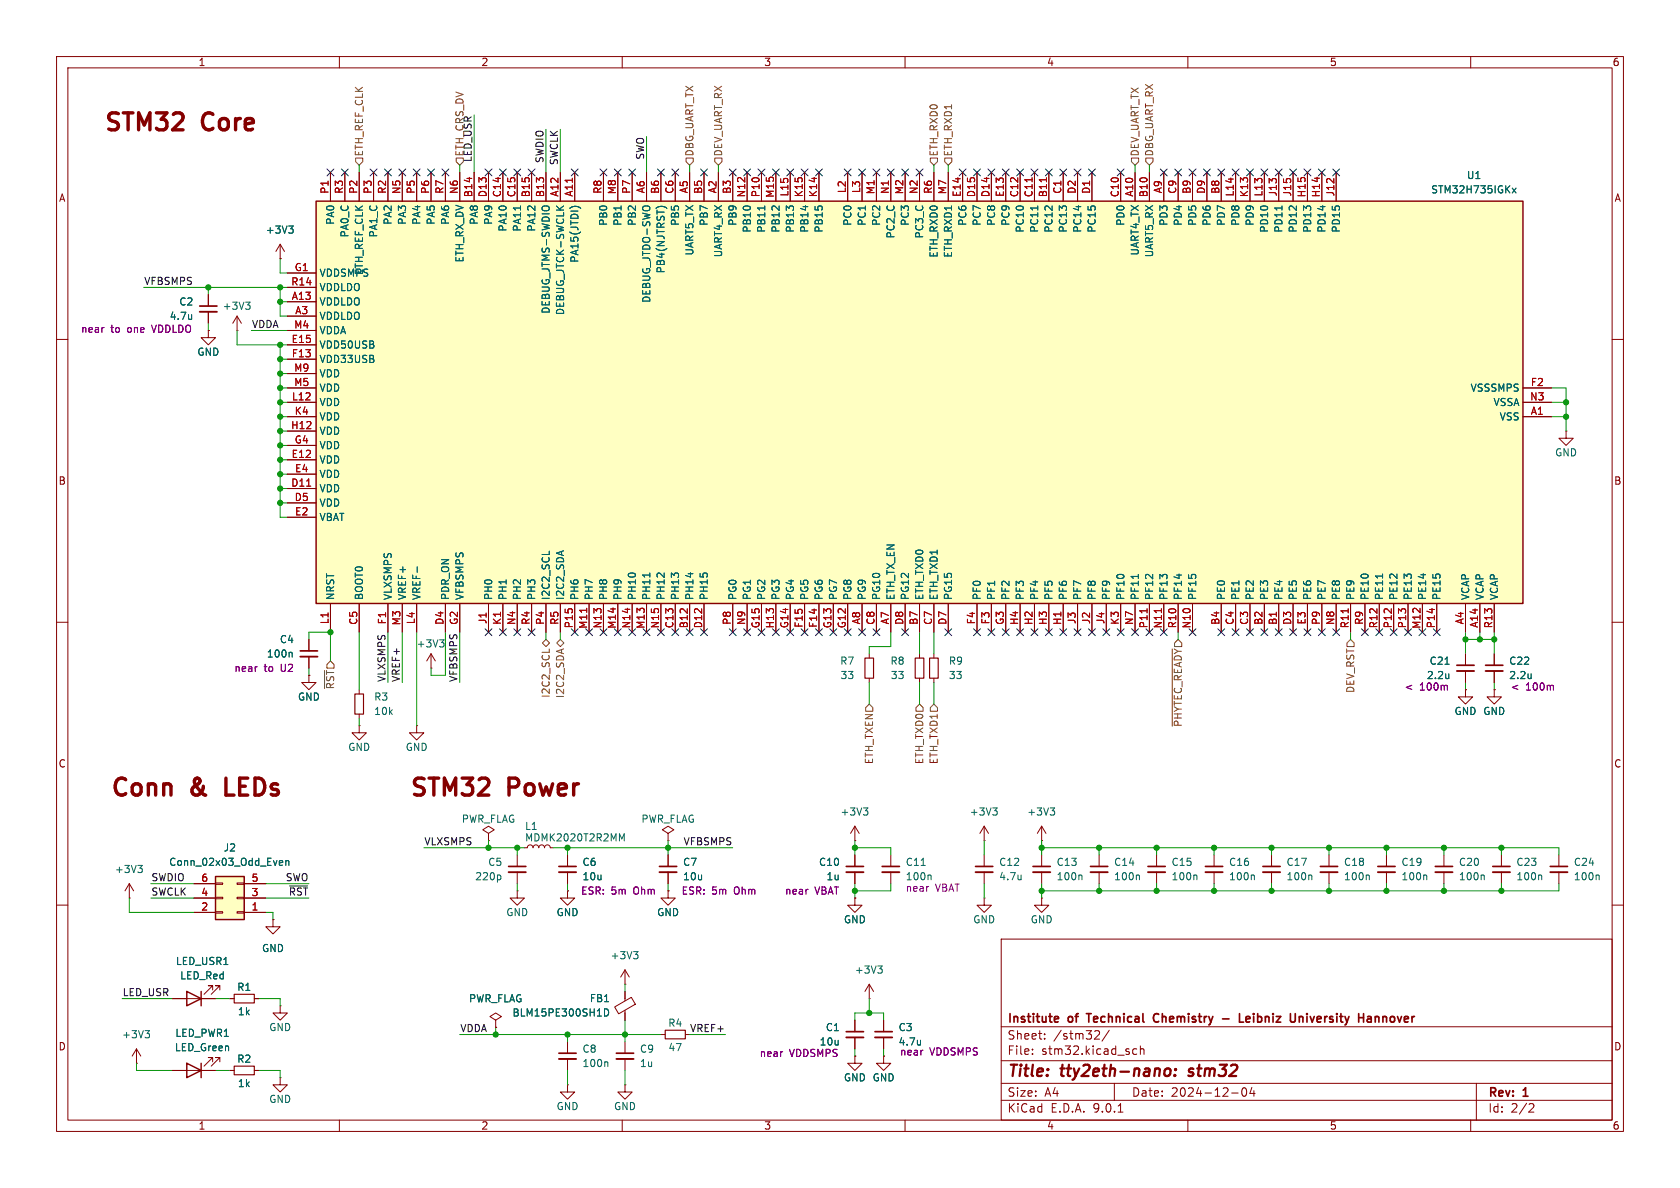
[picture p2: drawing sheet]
<svg xmlns="http://www.w3.org/2000/svg" width="297mm" height="210mm" viewBox="0 0 297 210" stroke-linecap="round" stroke-linejoin="round" font-family="sans-serif">
<defs><g id="words">
<g font-size="4.2" fill="#840000">
<text x="18" y="24">STM32</text>
<text x="35.8" y="24">Core</text>
<text x="19.2" y="141.6">Conn</text>
<text x="33.8" y="141.6">&amp;</text>
<text x="41" y="141.6">LEDs</text>
<text x="72.1" y="141.6">STM32</text>
<text x="89.9" y="141.6">Power</text>
</g>
<g font-size="2.8" fill="#840000">
<text x="178" y="190.9">Title:</text>
<text x="187.7" y="190.9">tty2eth-nano:</text>
<text x="211" y="190.9">stm32</text>
</g>
<g font-size="2.1" fill="#840000">
<text x="178" y="184">Sheet:</text>
<text x="178" y="181.2">Institute</text>
<text x="186.2" y="184">/stm32/</text>
<text x="189" y="181.2">of</text>
<text x="192.9" y="181.2">Technical</text>
<text x="205.2" y="181.2">Chemistry</text>
<text x="221.6" y="181.2">Leibniz</text>
<text x="231.2" y="181.2">University</text>
<text x="243.8" y="181.2">Hannover</text>
<text x="178" y="186.7">File:</text>
<text x="184.1" y="186.7">stm32.kicad_sch</text>
<text x="178" y="196.9">KiCad</text>
<text x="178" y="194.1">Size:</text>
<text x="184.7" y="194.1">A4</text>
<text x="185.7" y="196.9">E.D.A.</text>
<text x="193.3" y="196.9">9.0.1</text>
<text x="200" y="194.1">Date:</text>
<text x="207" y="194.1">2024-12-04</text>
<text x="263" y="194.3">Rev:</text>
<text x="263" y="196.9">Id:</text>
<text x="267.1" y="196.9">2/2</text>
<text x="269.4" y="194.3">1</text>
</g>
<g font-size="1.8" fill="#840000">
<text x="35" y="11.9">1</text>
<text x="85" y="11.9">2</text>
<text x="135" y="11.9">3</text>
<text x="185" y="11.9">4</text>
<text x="235" y="11.9">5</text>
<text x="285" y="11.9">6</text>
<text x="10.3" y="35.9">A</text>
<text x="285.3" y="35.9">A</text>
<text x="10.3" y="85.9">B</text>
<text x="285.3" y="85.9">B</text>
<text x="10.3" y="135.9">C</text>
<text x="285.3" y="135.9">C</text>
<text x="10.3" y="185.9">D</text>
<text x="285.3" y="185.9">D</text>
<text x="35" y="199.9">1</text>
<text x="85" y="199.9">2</text>
<text x="135" y="199.9">3</text>
<text x="185" y="199.9">4</text>
<text x="235" y="199.9">5</text>
<text x="285" y="199.9">6</text>
</g>
<g font-size="1.8" fill="#725600">
<text x="64.4" y="27.7" transform="rotate(-90 64.4 27.7)">ETH_REF_CLK</text>
<text x="82.1" y="27.7" transform="rotate(-90 82.1 27.7)">ETH_CRS_DV</text>
<text x="122.8" y="27.7" transform="rotate(-90 122.8 27.7)">DBG_UART_TX</text>
<text x="127.9" y="27.7" transform="rotate(-90 127.9 27.7)">DEV_UART_RX</text>
<text x="166" y="27.7" transform="rotate(-90 166 27.7)">ETH_RXD0</text>
<text x="168.5" y="27.7" transform="rotate(-90 168.5 27.7)">ETH_RXD1</text>
<text x="201.5" y="27.7" transform="rotate(-90 201.5 27.7)">DEV_UART_TX</text>
<text x="204.1" y="27.7" transform="rotate(-90 204.1 27.7)">DBG_UART_RX</text>
<text x="59.3" y="122" transform="rotate(-90 59.3 122)">~{RST}</text>
<text x="97.4" y="123.5" transform="rotate(-90 97.4 123.5)">I2C2_SCL</text>
<text x="99.9" y="123.5" transform="rotate(-90 99.9 123.5)">I2C2_SDA</text>
<text x="239.6" y="122.6" transform="rotate(-90 239.6 122.6)">DEV_RST</text>
<text x="154.5" y="135.2" transform="rotate(-90 154.5 135.2)">ETH_TXEN</text>
<text x="163.4" y="135.2" transform="rotate(-90 163.4 135.2)">ETH_TXD0</text>
<text x="166" y="135.2" transform="rotate(-90 166 135.2)">ETH_TXD1</text>
</g>
<g font-size="1.8" fill="#0f0f0f">
<text x="83.5" y="28.7" transform="rotate(-90 83.5 28.7)">LED_USR</text>
<text x="96.2" y="28.9" transform="rotate(-90 96.2 28.9)">SWDIO</text>
<text x="98.7" y="29.3" transform="rotate(-90 98.7 29.3)">SWCLK</text>
<text x="114" y="28.3" transform="rotate(-90 114 28.3)">SWO</text>
<text x="25.4" y="50.5">VFBSMPS</text>
<text x="44.4" y="58.1">VDDA</text>
<text x="68.2" y="120.7" transform="rotate(-90 68.2 120.7)">VLXSMPS</text>
<text x="70.8" y="120.7" transform="rotate(-90 70.8 120.7)">VREF+</text>
<text x="80.9" y="120.7" transform="rotate(-90 80.9 120.7)">VFBSMPS</text>
<text x="74.9" y="149.5">VLXSMPS</text>
<text x="120.7" y="149.5">VFBSMPS</text>
<text x="26.7" y="155.9">SWDIO</text>
<text x="50.4" y="155.9">SWO</text>
<text x="26.7" y="158.4">SWCLK</text>
<text x="51" y="158.4">~{RST}</text>
<text x="21.6" y="176.2">LED_USR</text>
<text x="81.3" y="182.5">VDDA</text>
<text x="121.9" y="182.5">VREF+</text>
</g>
<g font-size="1.8" fill="#a90000">
<text x="58.2" y="34.4" transform="rotate(-90 58.2 34.4)">P1</text>
<text x="60.7" y="34.4" transform="rotate(-90 60.7 34.4)">R3</text>
<text x="63.2" y="34.4" transform="rotate(-90 63.2 34.4)">P2</text>
<text x="65.8" y="34.4" transform="rotate(-90 65.8 34.4)">P3</text>
<text x="68.3" y="34.4" transform="rotate(-90 68.3 34.4)">R2</text>
<text x="70.9" y="34.4" transform="rotate(-90 70.9 34.4)">N5</text>
<text x="73.4" y="34.4" transform="rotate(-90 73.4 34.4)">P5</text>
<text x="75.9" y="34.4" transform="rotate(-90 75.9 34.4)">P6</text>
<text x="78.5" y="34.4" transform="rotate(-90 78.5 34.4)">R7</text>
<text x="81" y="34.4" transform="rotate(-90 81 34.4)">N6</text>
<text x="83.6" y="35" transform="rotate(-90 83.6 35)">B14</text>
<text x="86.1" y="35" transform="rotate(-90 86.1 35)">D13</text>
<text x="88.6" y="35" transform="rotate(-90 88.6 35)">C14</text>
<text x="91.2" y="35" transform="rotate(-90 91.2 35)">C15</text>
<text x="93.7" y="35" transform="rotate(-90 93.7 35)">B15</text>
<text x="96.3" y="35" transform="rotate(-90 96.3 35)">B13</text>
<text x="98.8" y="34.9" transform="rotate(-90 98.8 34.9)">A12</text>
<text x="101.3" y="34.9" transform="rotate(-90 101.3 34.9)">A11</text>
<text x="106.4" y="34.4" transform="rotate(-90 106.4 34.4)">R8</text>
<text x="109" y="34.5" transform="rotate(-90 109 34.5)">M8</text>
<text x="111.5" y="34.4" transform="rotate(-90 111.5 34.4)">P7</text>
<text x="114" y="34.3" transform="rotate(-90 114 34.3)">A6</text>
<text x="116.6" y="34.4" transform="rotate(-90 116.6 34.4)">B6</text>
<text x="119.1" y="34.4" transform="rotate(-90 119.1 34.4)">C6</text>
<text x="121.7" y="34.3" transform="rotate(-90 121.7 34.3)">A5</text>
<text x="124.2" y="34.4" transform="rotate(-90 124.2 34.4)">B5</text>
<text x="126.7" y="34.3" transform="rotate(-90 126.7 34.3)">A2</text>
<text x="129.3" y="34.4" transform="rotate(-90 129.3 34.4)">B3</text>
<text x="131.8" y="35" transform="rotate(-90 131.8 35)">N12</text>
<text x="134.4" y="35" transform="rotate(-90 134.4 35)">P10</text>
<text x="136.9" y="35.1" transform="rotate(-90 136.9 35.1)">M15</text>
<text x="139.4" y="34.8" transform="rotate(-90 139.4 34.8)">L15</text>
<text x="142" y="35" transform="rotate(-90 142 35)">K15</text>
<text x="144.5" y="35" transform="rotate(-90 144.5 35)">K14</text>
<text x="149.6" y="34.2" transform="rotate(-90 149.6 34.2)">L2</text>
<text x="152.1" y="34.2" transform="rotate(-90 152.1 34.2)">L3</text>
<text x="154.7" y="34.5" transform="rotate(-90 154.7 34.5)">M1</text>
<text x="157.2" y="34.4" transform="rotate(-90 157.2 34.4)">N1</text>
<text x="159.8" y="34.5" transform="rotate(-90 159.8 34.5)">M2</text>
<text x="162.3" y="34.4" transform="rotate(-90 162.3 34.4)">N2</text>
<text x="164.8" y="34.4" transform="rotate(-90 164.8 34.4)">R6</text>
<text x="167.4" y="34.5" transform="rotate(-90 167.4 34.5)">M7</text>
<text x="169.9" y="34.9" transform="rotate(-90 169.9 34.9)">E14</text>
<text x="172.5" y="35" transform="rotate(-90 172.5 35)">D15</text>
<text x="175" y="35" transform="rotate(-90 175 35)">D14</text>
<text x="177.5" y="34.9" transform="rotate(-90 177.5 34.9)">E13</text>
<text x="180.1" y="35" transform="rotate(-90 180.1 35)">C12</text>
<text x="182.6" y="35" transform="rotate(-90 182.6 35)">C11</text>
<text x="185.2" y="35" transform="rotate(-90 185.2 35)">B11</text>
<text x="187.7" y="34.4" transform="rotate(-90 187.7 34.4)">C1</text>
<text x="190.2" y="34.4" transform="rotate(-90 190.2 34.4)">D2</text>
<text x="192.8" y="34.4" transform="rotate(-90 192.8 34.4)">D1</text>
<text x="197.9" y="35" transform="rotate(-90 197.9 35)">C10</text>
<text x="200.4" y="34.9" transform="rotate(-90 200.4 34.9)">A10</text>
<text x="202.9" y="35" transform="rotate(-90 202.9 35)">B10</text>
<text x="205.5" y="34.3" transform="rotate(-90 205.5 34.3)">A9</text>
<text x="208" y="34.4" transform="rotate(-90 208 34.4)">C9</text>
<text x="210.6" y="34.4" transform="rotate(-90 210.6 34.4)">B9</text>
<text x="213.1" y="34.4" transform="rotate(-90 213.1 34.4)">D9</text>
<text x="215.6" y="34.4" transform="rotate(-90 215.6 34.4)">B8</text>
<text x="218.2" y="34.8" transform="rotate(-90 218.2 34.8)">L14</text>
<text x="220.7" y="35" transform="rotate(-90 220.7 35)">K13</text>
<text x="223.3" y="34.8" transform="rotate(-90 223.3 34.8)">L13</text>
<text x="225.8" y="34.8" transform="rotate(-90 225.8 34.8)">J13</text>
<text x="228.3" y="34.8" transform="rotate(-90 228.3 34.8)">J15</text>
<text x="230.9" y="35" transform="rotate(-90 230.9 35)">H15</text>
<text x="233.4" y="35" transform="rotate(-90 233.4 35)">H14</text>
<text x="236" y="34.8" transform="rotate(-90 236 34.8)">J12</text>
<text x="51.4" y="50.5">R14</text>
<text x="51.5" y="53.1">A13</text>
<text x="52" y="48">G1</text>
<text x="51.9" y="58.2">M4</text>
<text x="52.1" y="55.6">A3</text>
<text x="51.5" y="60.7">E15</text>
<text x="51.5" y="63.2">F13</text>
<text x="51.9" y="65.8">M9</text>
<text x="51.5" y="70.9">L12</text>
<text x="51.9" y="68.3">M5</text>
<text x="270.4" y="70.9">N3</text>
<text x="270.5" y="68.3">F2</text>
<text x="51.4" y="75.9">H12</text>
<text x="52" y="73.4">K4</text>
<text x="270.5" y="73.4">A1</text>
<text x="51.5" y="81">E12</text>
<text x="52" y="78.5">G4</text>
<text x="52.1" y="83.6">E4</text>
<text x="51.4" y="86.1">D11</text>
<text x="52" y="88.6">D5</text>
<text x="52.1" y="91.2">E2</text>
<text x="58.2" y="110.4" transform="rotate(-90 58.2 110.4)">L1</text>
<text x="63.2" y="110.6" transform="rotate(-90 63.2 110.6)">C5</text>
<text x="68.3" y="110.5" transform="rotate(-90 68.3 110.5)">F1</text>
<text x="70.9" y="110.7" transform="rotate(-90 70.9 110.7)">M3</text>
<text x="73.4" y="110.4" transform="rotate(-90 73.4 110.4)">L4</text>
<text x="78.5" y="110.6" transform="rotate(-90 78.5 110.6)">D4</text>
<text x="81" y="110.6" transform="rotate(-90 81 110.6)">G2</text>
<text x="86.1" y="110.4" transform="rotate(-90 86.1 110.4)">J1</text>
<text x="88.6" y="110.6" transform="rotate(-90 88.6 110.6)">K1</text>
<text x="91.2" y="110.6" transform="rotate(-90 91.2 110.6)">N4</text>
<text x="93.7" y="110.6" transform="rotate(-90 93.7 110.6)">R4</text>
<text x="96.3" y="110.6" transform="rotate(-90 96.3 110.6)">P4</text>
<text x="98.8" y="110.6" transform="rotate(-90 98.8 110.6)">R5</text>
<text x="101.3" y="111.2" transform="rotate(-90 101.3 111.2)">P15</text>
<text x="103.9" y="111.3" transform="rotate(-90 103.9 111.3)">M11</text>
<text x="106.4" y="111.2" transform="rotate(-90 106.4 111.2)">N13</text>
<text x="109" y="111.3" transform="rotate(-90 109 111.3)">M14</text>
<text x="111.5" y="111.2" transform="rotate(-90 111.5 111.2)">N14</text>
<text x="114" y="111.3" transform="rotate(-90 114 111.3)">M13</text>
<text x="116.6" y="111.2" transform="rotate(-90 116.6 111.2)">N15</text>
<text x="119.1" y="111.2" transform="rotate(-90 119.1 111.2)">C13</text>
<text x="121.7" y="111.2" transform="rotate(-90 121.7 111.2)">B12</text>
<text x="124.2" y="111.2" transform="rotate(-90 124.2 111.2)">D12</text>
<text x="129.3" y="110.6" transform="rotate(-90 129.3 110.6)">P8</text>
<text x="131.8" y="110.6" transform="rotate(-90 131.8 110.6)">N9</text>
<text x="134.4" y="111.2" transform="rotate(-90 134.4 111.2)">G15</text>
<text x="136.9" y="111.2" transform="rotate(-90 136.9 111.2)">H13</text>
<text x="139.4" y="111.2" transform="rotate(-90 139.4 111.2)">G14</text>
<text x="142" y="111.1" transform="rotate(-90 142 111.1)">F15</text>
<text x="144.5" y="111.1" transform="rotate(-90 144.5 111.1)">F14</text>
<text x="147.1" y="111.2" transform="rotate(-90 147.1 111.2)">G13</text>
<text x="149.6" y="111.2" transform="rotate(-90 149.6 111.2)">G12</text>
<text x="152.1" y="110.5" transform="rotate(-90 152.1 110.5)">A8</text>
<text x="154.7" y="110.6" transform="rotate(-90 154.7 110.6)">C8</text>
<text x="157.2" y="110.5" transform="rotate(-90 157.2 110.5)">A7</text>
<text x="159.8" y="110.6" transform="rotate(-90 159.8 110.6)">D8</text>
<text x="162.3" y="110.6" transform="rotate(-90 162.3 110.6)">B7</text>
<text x="164.8" y="110.6" transform="rotate(-90 164.8 110.6)">C7</text>
<text x="167.4" y="110.6" transform="rotate(-90 167.4 110.6)">D7</text>
<text x="172.5" y="110.5" transform="rotate(-90 172.5 110.5)">F4</text>
<text x="175" y="110.5" transform="rotate(-90 175 110.5)">F3</text>
<text x="177.5" y="110.6" transform="rotate(-90 177.5 110.6)">G3</text>
<text x="180.1" y="110.6" transform="rotate(-90 180.1 110.6)">H4</text>
<text x="182.6" y="110.6" transform="rotate(-90 182.6 110.6)">H2</text>
<text x="185.2" y="110.6" transform="rotate(-90 185.2 110.6)">H3</text>
<text x="187.7" y="110.6" transform="rotate(-90 187.7 110.6)">H1</text>
<text x="190.2" y="110.4" transform="rotate(-90 190.2 110.4)">J3</text>
<text x="192.8" y="110.4" transform="rotate(-90 192.8 110.4)">J2</text>
<text x="195.3" y="110.4" transform="rotate(-90 195.3 110.4)">J4</text>
<text x="197.9" y="110.6" transform="rotate(-90 197.9 110.6)">K3</text>
<text x="200.4" y="110.6" transform="rotate(-90 200.4 110.6)">N7</text>
<text x="202.9" y="111.2" transform="rotate(-90 202.9 111.2)">P11</text>
<text x="205.5" y="111.2" transform="rotate(-90 205.5 111.2)">N11</text>
<text x="208" y="111.2" transform="rotate(-90 208 111.2)">R10</text>
<text x="210.6" y="111.2" transform="rotate(-90 210.6 111.2)">N10</text>
<text x="215.6" y="110.6" transform="rotate(-90 215.6 110.6)">B4</text>
<text x="218.2" y="110.6" transform="rotate(-90 218.2 110.6)">C4</text>
<text x="220.7" y="110.6" transform="rotate(-90 220.7 110.6)">C3</text>
<text x="223.3" y="110.6" transform="rotate(-90 223.3 110.6)">B2</text>
<text x="225.8" y="110.6" transform="rotate(-90 225.8 110.6)">B1</text>
<text x="228.3" y="110.6" transform="rotate(-90 228.3 110.6)">D3</text>
<text x="230.9" y="110.5" transform="rotate(-90 230.9 110.5)">E3</text>
<text x="233.4" y="110.6" transform="rotate(-90 233.4 110.6)">P9</text>
<text x="236" y="110.6" transform="rotate(-90 236 110.6)">N8</text>
<text x="238.5" y="111.2" transform="rotate(-90 238.5 111.2)">R11</text>
<text x="241" y="110.6" transform="rotate(-90 241 110.6)">R9</text>
<text x="243.6" y="111.2" transform="rotate(-90 243.6 111.2)">R12</text>
<text x="246.1" y="111.2" transform="rotate(-90 246.1 111.2)">P12</text>
<text x="248.7" y="111.2" transform="rotate(-90 248.7 111.2)">P13</text>
<text x="251.2" y="111.3" transform="rotate(-90 251.2 111.3)">M12</text>
<text x="253.7" y="111.2" transform="rotate(-90 253.7 111.2)">P14</text>
<text x="258.8" y="110.5" transform="rotate(-90 258.8 110.5)">A4</text>
<text x="261.4" y="111.1" transform="rotate(-90 261.4 111.1)">A14</text>
<text x="263.9" y="111.2" transform="rotate(-90 263.9 111.2)">R13</text>
<text x="35.5" y="156">6</text>
<text x="44.4" y="156">5</text>
<text x="35.5" y="161">2</text>
<text x="35.5" y="158.5">4</text>
<text x="44.4" y="161">1</text>
<text x="44.4" y="158.5">3</text>
</g>
<g font-size="1.8" fill="#006464">
<text x="252.9" y="34.4">STM32H735IGKx</text>
<text x="259.2" y="31.9">U1</text>
<text x="46.9" y="41.5">+3V3</text>
<text x="59.3" y="39.8" transform="rotate(-90 59.3 39.8)">PA0</text>
<text x="69.4" y="39.8" transform="rotate(-90 69.4 39.8)">PA2</text>
<text x="72" y="39.8" transform="rotate(-90 72 39.8)">PA3</text>
<text x="74.5" y="39.8" transform="rotate(-90 74.5 39.8)">PA4</text>
<text x="77.1" y="39.8" transform="rotate(-90 77.1 39.8)">PA5</text>
<text x="79.6" y="39.8" transform="rotate(-90 79.6 39.8)">PA6</text>
<text x="84.7" y="39.8" transform="rotate(-90 84.7 39.8)">PA8</text>
<text x="87.2" y="39.8" transform="rotate(-90 87.2 39.8)">PA9</text>
<text x="89.8" y="41" transform="rotate(-90 89.8 41)">PA10</text>
<text x="92.3" y="41" transform="rotate(-90 92.3 41)">PA11</text>
<text x="94.8" y="41" transform="rotate(-90 94.8 41)">PA12</text>
<text x="107.5" y="40" transform="rotate(-90 107.5 40)">PB0</text>
<text x="110.1" y="40" transform="rotate(-90 110.1 40)">PB1</text>
<text x="112.6" y="40" transform="rotate(-90 112.6 40)">PB2</text>
<text x="120.2" y="40" transform="rotate(-90 120.2 40)">PB5</text>
<text x="125.3" y="40" transform="rotate(-90 125.3 40)">PB7</text>
<text x="130.4" y="40" transform="rotate(-90 130.4 40)">PB9</text>
<text x="132.9" y="41.2" transform="rotate(-90 132.9 41.2)">PB10</text>
<text x="135.5" y="41.2" transform="rotate(-90 135.5 41.2)">PB11</text>
<text x="138" y="41.2" transform="rotate(-90 138 41.2)">PB12</text>
<text x="140.6" y="41.2" transform="rotate(-90 140.6 41.2)">PB13</text>
<text x="143.1" y="41.2" transform="rotate(-90 143.1 41.2)">PB14</text>
<text x="145.6" y="41.2" transform="rotate(-90 145.6 41.2)">PB15</text>
<text x="150.7" y="40" transform="rotate(-90 150.7 40)">PC0</text>
<text x="153.3" y="40" transform="rotate(-90 153.3 40)">PC1</text>
<text x="155.8" y="40" transform="rotate(-90 155.8 40)">PC2</text>
<text x="160.9" y="40" transform="rotate(-90 160.9 40)">PC3</text>
<text x="171" y="40" transform="rotate(-90 171 40)">PC6</text>
<text x="173.6" y="40" transform="rotate(-90 173.6 40)">PC7</text>
<text x="176.1" y="40" transform="rotate(-90 176.1 40)">PC8</text>
<text x="178.7" y="40" transform="rotate(-90 178.7 40)">PC9</text>
<text x="181.2" y="41.2" transform="rotate(-90 181.2 41.2)">PC10</text>
<text x="183.7" y="41.2" transform="rotate(-90 183.7 41.2)">PC11</text>
<text x="186.3" y="41.2" transform="rotate(-90 186.3 41.2)">PC12</text>
<text x="188.8" y="41.2" transform="rotate(-90 188.8 41.2)">PC13</text>
<text x="191.4" y="41.2" transform="rotate(-90 191.4 41.2)">PC14</text>
<text x="193.9" y="41.2" transform="rotate(-90 193.9 41.2)">PC15</text>
<text x="199" y="40" transform="rotate(-90 199 40)">PD0</text>
<text x="206.6" y="40" transform="rotate(-90 206.6 40)">PD3</text>
<text x="209.1" y="40" transform="rotate(-90 209.1 40)">PD4</text>
<text x="211.7" y="40" transform="rotate(-90 211.7 40)">PD5</text>
<text x="214.2" y="40" transform="rotate(-90 214.2 40)">PD6</text>
<text x="216.8" y="40" transform="rotate(-90 216.8 40)">PD7</text>
<text x="219.3" y="40" transform="rotate(-90 219.3 40)">PD8</text>
<text x="221.8" y="40" transform="rotate(-90 221.8 40)">PD9</text>
<text x="224.4" y="41.2" transform="rotate(-90 224.4 41.2)">PD10</text>
<text x="226.9" y="41.2" transform="rotate(-90 226.9 41.2)">PD11</text>
<text x="229.5" y="41.2" transform="rotate(-90 229.5 41.2)">PD12</text>
<text x="232" y="41.2" transform="rotate(-90 232 41.2)">PD13</text>
<text x="234.5" y="41.2" transform="rotate(-90 234.5 41.2)">PD14</text>
<text x="237.1" y="41.2" transform="rotate(-90 237.1 41.2)">PD15</text>
<text x="61.8" y="42.1" transform="rotate(-90 61.8 42.1)">PA0_C</text>
<text x="66.9" y="42.1" transform="rotate(-90 66.9 42.1)">PA1_C</text>
<text x="82.1" y="46.5" transform="rotate(-90 82.1 46.5)">ETH_RX_DV</text>
<text x="102.5" y="46.6" transform="rotate(-90 102.5 46.6)">PA15(JTDI)</text>
<text x="122.8" y="45.3" transform="rotate(-90 122.8 45.3)">UART5_TX</text>
<text x="127.9" y="45.6" transform="rotate(-90 127.9 45.6)">UART4_RX</text>
<text x="158.3" y="42.3" transform="rotate(-90 158.3 42.3)">PC2_C</text>
<text x="163.4" y="42.3" transform="rotate(-90 163.4 42.3)">PC3_C</text>
<text x="166" y="45.6" transform="rotate(-90 166 45.6)">ETH_RXD0</text>
<text x="168.5" y="45.6" transform="rotate(-90 168.5 45.6)">ETH_RXD1</text>
<text x="201.5" y="45.3" transform="rotate(-90 201.5 45.3)">UART4_TX</text>
<text x="204.1" y="45.6" transform="rotate(-90 204.1 45.6)">UART5_RX</text>
<text x="56.4" y="51.7">VDDLDO</text>
<text x="56.4" y="49.1">VDDSMPS</text>
<text x="64.4" y="48.7" transform="rotate(-90 64.4 48.7)">ETH_REF_CLK</text>
<text x="115.2" y="53.6" transform="rotate(-90 115.2 53.6)">DEBUG_JTDO-SWO</text>
<text x="117.7" y="48.4" transform="rotate(-90 117.7 48.4)">PB4(NJTRST)</text>
<text x="29.9" y="56.7">4.7u</text>
<text x="31.6" y="54.2">C2</text>
<text x="39.3" y="55">+3V3</text>
<text x="56.4" y="59.3">VDDA</text>
<text x="56.4" y="56.7">VDDLDO</text>
<text x="56.4" y="54.2">VDDLDO</text>
<text x="97.4" y="55.6" transform="rotate(-90 97.4 55.6)">DEBUG_JTMS-SWDIO</text>
<text x="99.9" y="55.8" transform="rotate(-90 99.9 55.8)">DEBUG_JTCK-SWCLK</text>
<text x="34.8" y="63.1">GND</text>
<text x="56.4" y="64.4">VDD33USB</text>
<text x="56.4" y="61.8">VDD50USB</text>
<text x="56.4" y="72">VDD</text>
<text x="56.4" y="69.4">VDD</text>
<text x="56.4" y="66.9">VDD</text>
<text x="259.9" y="69.4">VSSSMPS</text>
<text x="263.9" y="72">VSSA</text>
<text x="56.4" y="77.1">VDD</text>
<text x="56.4" y="74.5">VDD</text>
<text x="265" y="74.5">VSS</text>
<text x="56.4" y="82.1">VDD</text>
<text x="56.4" y="79.6">VDD</text>
<text x="274.8" y="80.9">GND</text>
<text x="56.4" y="89.8">VDD</text>
<text x="56.4" y="87.2">VDD</text>
<text x="56.4" y="84.7">VDD</text>
<text x="56.4" y="92.3">VBAT</text>
<text x="59.3" y="106.2" transform="rotate(-90 59.3 106.2)">NRST</text>
<text x="64.4" y="106.2" transform="rotate(-90 64.4 106.2)">BOOT0</text>
<text x="69.4" y="106.2" transform="rotate(-90 69.4 106.2)">VLXSMPS</text>
<text x="72" y="106.2" transform="rotate(-90 72 106.2)">VREF+</text>
<text x="74.5" y="106.2" transform="rotate(-90 74.5 106.2)">VREF-</text>
<text x="79.6" y="106.2" transform="rotate(-90 79.6 106.2)">PDR_ON</text>
<text x="82.1" y="106.2" transform="rotate(-90 82.1 106.2)">VFBSMPS</text>
<text x="87.2" y="106.2" transform="rotate(-90 87.2 106.2)">PH0</text>
<text x="89.8" y="106.2" transform="rotate(-90 89.8 106.2)">PH1</text>
<text x="92.3" y="106.2" transform="rotate(-90 92.3 106.2)">PH2</text>
<text x="94.8" y="106.2" transform="rotate(-90 94.8 106.2)">PH3</text>
<text x="97.4" y="106.2" transform="rotate(-90 97.4 106.2)">I2C2_SCL</text>
<text x="99.9" y="106.2" transform="rotate(-90 99.9 106.2)">I2C2_SDA</text>
<text x="102.5" y="106.2" transform="rotate(-90 102.5 106.2)">PH6</text>
<text x="105" y="106.2" transform="rotate(-90 105 106.2)">PH7</text>
<text x="107.5" y="106.2" transform="rotate(-90 107.5 106.2)">PH8</text>
<text x="110.1" y="106.2" transform="rotate(-90 110.1 106.2)">PH9</text>
<text x="112.6" y="106.2" transform="rotate(-90 112.6 106.2)">PH10</text>
<text x="115.2" y="106.2" transform="rotate(-90 115.2 106.2)">PH11</text>
<text x="117.7" y="106.2" transform="rotate(-90 117.7 106.2)">PH12</text>
<text x="120.2" y="106.2" transform="rotate(-90 120.2 106.2)">PH13</text>
<text x="122.8" y="106.2" transform="rotate(-90 122.8 106.2)">PH14</text>
<text x="125.3" y="106.2" transform="rotate(-90 125.3 106.2)">PH15</text>
<text x="130.4" y="106.2" transform="rotate(-90 130.4 106.2)">PG0</text>
<text x="132.9" y="106.2" transform="rotate(-90 132.9 106.2)">PG1</text>
<text x="135.5" y="106.2" transform="rotate(-90 135.5 106.2)">PG2</text>
<text x="138" y="106.2" transform="rotate(-90 138 106.2)">PG3</text>
<text x="140.6" y="106.2" transform="rotate(-90 140.6 106.2)">PG4</text>
<text x="143.1" y="106.2" transform="rotate(-90 143.1 106.2)">PG5</text>
<text x="145.6" y="106.2" transform="rotate(-90 145.6 106.2)">PG6</text>
<text x="148.2" y="106.2" transform="rotate(-90 148.2 106.2)">PG7</text>
<text x="150.7" y="106.2" transform="rotate(-90 150.7 106.2)">PG8</text>
<text x="153.3" y="106.2" transform="rotate(-90 153.3 106.2)">PG9</text>
<text x="155.8" y="106.2" transform="rotate(-90 155.8 106.2)">PG10</text>
<text x="158.3" y="106.2" transform="rotate(-90 158.3 106.2)">ETH_TX_EN</text>
<text x="160.9" y="106.2" transform="rotate(-90 160.9 106.2)">PG12</text>
<text x="163.4" y="106.2" transform="rotate(-90 163.4 106.2)">ETH_TXD0</text>
<text x="166" y="106.2" transform="rotate(-90 166 106.2)">ETH_TXD1</text>
<text x="168.5" y="106.2" transform="rotate(-90 168.5 106.2)">PG15</text>
<text x="173.6" y="106.2" transform="rotate(-90 173.6 106.2)">PF0</text>
<text x="176.1" y="106.2" transform="rotate(-90 176.1 106.2)">PF1</text>
<text x="178.7" y="106.2" transform="rotate(-90 178.7 106.2)">PF2</text>
<text x="181.2" y="106.2" transform="rotate(-90 181.2 106.2)">PF3</text>
<text x="183.7" y="106.2" transform="rotate(-90 183.7 106.2)">PF4</text>
<text x="186.3" y="106.2" transform="rotate(-90 186.3 106.2)">PF5</text>
<text x="188.8" y="106.2" transform="rotate(-90 188.8 106.2)">PF6</text>
<text x="191.4" y="106.2" transform="rotate(-90 191.4 106.2)">PF7</text>
<text x="193.9" y="106.2" transform="rotate(-90 193.9 106.2)">PF8</text>
<text x="196.4" y="106.2" transform="rotate(-90 196.4 106.2)">PF9</text>
<text x="199" y="106.2" transform="rotate(-90 199 106.2)">PF10</text>
<text x="201.5" y="106.2" transform="rotate(-90 201.5 106.2)">PF11</text>
<text x="204.1" y="106.2" transform="rotate(-90 204.1 106.2)">PF12</text>
<text x="206.6" y="106.2" transform="rotate(-90 206.6 106.2)">PF13</text>
<text x="209.1" y="106.2" transform="rotate(-90 209.1 106.2)">PF14</text>
<text x="211.7" y="106.2" transform="rotate(-90 211.7 106.2)">PF15</text>
<text x="216.8" y="106.2" transform="rotate(-90 216.8 106.2)">PE0</text>
<text x="219.3" y="106.2" transform="rotate(-90 219.3 106.2)">PE1</text>
<text x="221.8" y="106.2" transform="rotate(-90 221.8 106.2)">PE2</text>
<text x="224.4" y="106.2" transform="rotate(-90 224.4 106.2)">PE3</text>
<text x="226.9" y="106.2" transform="rotate(-90 226.9 106.2)">PE4</text>
<text x="229.5" y="106.2" transform="rotate(-90 229.5 106.2)">PE5</text>
<text x="232" y="106.2" transform="rotate(-90 232 106.2)">PE6</text>
<text x="234.5" y="106.2" transform="rotate(-90 234.5 106.2)">PE7</text>
<text x="237.1" y="106.2" transform="rotate(-90 237.1 106.2)">PE8</text>
<text x="239.6" y="106.2" transform="rotate(-90 239.6 106.2)">PE9</text>
<text x="242.2" y="106.2" transform="rotate(-90 242.2 106.2)">PE10</text>
<text x="244.7" y="106.2" transform="rotate(-90 244.7 106.2)">PE11</text>
<text x="247.2" y="106.2" transform="rotate(-90 247.2 106.2)">PE12</text>
<text x="249.8" y="106.2" transform="rotate(-90 249.8 106.2)">PE13</text>
<text x="252.3" y="106.2" transform="rotate(-90 252.3 106.2)">PE14</text>
<text x="254.9" y="106.2" transform="rotate(-90 254.9 106.2)">PE15</text>
<text x="259.9" y="106.2" transform="rotate(-90 259.9 106.2)">VCAP</text>
<text x="262.5" y="106.2" transform="rotate(-90 262.5 106.2)">VCAP</text>
<text x="265" y="106.2" transform="rotate(-90 265 106.2)">VCAP</text>
<text x="49.4" y="113.9">C4</text>
<text x="47.1" y="116.4">100n</text>
<text x="73.6" y="114.7">+3V3</text>
<text x="148.4" y="117.7">R7</text>
<text x="157.3" y="117.7">R8</text>
<text x="167.6" y="117.7">R9</text>
<text x="252.6" y="117.7">C21</text>
<text x="266.7" y="117.7">C22</text>
<text x="52.6" y="124.1">GND</text>
<text x="66" y="124.1">R3</text>
<text x="148.5" y="120.2">33</text>
<text x="157.4" y="120.2">33</text>
<text x="167.6" y="120.2">33</text>
<text x="266.7" y="120.2">2.2u</text>
<text x="66" y="126.6">10k</text>
<text x="257" y="126.6">GND GND</text>
<text x="61.5" y="132.9">GND</text>
<text x="71.6" y="132.9">GND</text>
<text x="81.5" y="145.6">PWR_FLAG</text>
<text x="92.7" y="146.9">L1</text>
<text x="92.7" y="148.9">MDMK2020T2R2MM</text>
<text x="113.3" y="145.6">PWR_FLAG</text>
<text x="148.5" y="144.4">+3V3</text>
<text x="171.3" y="144.4">+3V3</text>
<text x="181.5" y="144.4">+3V3</text>
<text x="20.2" y="154.5">+3V3</text>
<text x="29.8" y="153.3">Conn_02x03_Odd_Even</text>
<text x="39.4" y="150.7">J2</text>
<text x="83.9" y="155.8">220p</text>
<text x="86.2" y="153.3">C5</text>
<text x="102.9" y="153.3">C6</text>
<text x="102.9" y="155.8">10u</text>
<text x="120.7" y="153.3">C7</text>
<text x="120.7" y="155.8">10u</text>
<text x="144.7" y="153.3">C10</text>
<text x="146" y="155.8">1u</text>
<text x="160" y="155.8">100n</text>
<text x="160" y="153.3">C11</text>
<text x="176.5" y="153.3">C12</text>
<text x="176.5" y="155.8">4.7u</text>
<text x="186.7" y="155.8">100n</text>
<text x="186.7" y="153.3">C13</text>
<text x="196.9" y="155.8">100n</text>
<text x="196.9" y="153.3">C14</text>
<text x="207" y="155.8">100n</text>
<text x="207" y="153.3">C15</text>
<text x="217.2" y="155.8">100n</text>
<text x="217.2" y="153.3">C16</text>
<text x="227.3" y="155.8">100n</text>
<text x="227.3" y="153.3">C17</text>
<text x="237.5" y="155.8">100n</text>
<text x="237.5" y="153.3">C18</text>
<text x="247.7" y="155.8">100n</text>
<text x="247.7" y="153.3">C19</text>
<text x="257.8" y="155.8">100n</text>
<text x="257.8" y="153.3">C20</text>
<text x="268" y="155.8">100n</text>
<text x="268" y="153.3">C23</text>
<text x="278.1" y="155.8">100n</text>
<text x="278.1" y="153.3">C24</text>
<text x="89.4" y="162.2">GND</text>
<text x="98.3" y="162.2">GND</text>
<text x="116.1" y="162.2">GND</text>
<text x="149.1" y="163.4">GND</text>
<text x="172" y="163.4">GND</text>
<text x="182.1" y="163.4">GND</text>
<text x="31" y="170.8">LED_USR1</text>
<text x="31.8" y="173.3">LED_Red</text>
<text x="46.2" y="168.5">GND</text>
<text x="107.8" y="169.8">+3V3</text>
<text x="151" y="172.3">+3V3</text>
<text x="41.8" y="175.4">R1</text>
<text x="42" y="179.7">1k</text>
<text x="82.8" y="177.4">PWR_FLAG</text>
<text x="90.5" y="179.9">BLM15PE300SH1D</text>
<text x="104.2" y="177.4">FB1</text>
<text x="21.5" y="183.7">+3V3</text>
<text x="30.9" y="183.5">LED_PWR1</text>
<text x="47.5" y="182.5">GND</text>
<text x="118" y="181.7">R4</text>
<text x="145.9" y="182.5">C1</text>
<text x="158.8" y="182.5">C3</text>
<text x="158.8" y="185">4.7u</text>
<text x="30.8" y="186">LED_Green</text>
<text x="41.8" y="188.1">R2</text>
<text x="102.9" y="186.3">C8</text>
<text x="102.9" y="188.8">100n</text>
<text x="113" y="186.3">C9</text>
<text x="113" y="188.8">1u</text>
<text x="118.1" y="186">47</text>
<text x="149.1" y="191.4">GND GND</text>
<text x="42" y="192.4">1k</text>
<text x="47.5" y="195.2">GND</text>
<text x="98.3" y="196.4">GND</text>
<text x="108.5" y="196.4">GND</text>
</g>
<g font-size="1.8" fill="#840084">
<text x="14.2" y="59">near</text>
<text x="19.6" y="59">to</text>
<text x="22.6" y="59">one</text>
<text x="27.2" y="59">VDDLDO</text>
<text x="41.3" y="119">near</text>
<text x="46.7" y="119">to</text>
<text x="49.7" y="119">U2</text>
<text x="248.2" y="122.3">&lt;</text>
<text x="251" y="122.3">100m</text>
<text x="252.2" y="120.2">2.2u</text>
<text x="267" y="122.3">&lt;</text>
<text x="269.7" y="122.3">100m</text>
<text x="102.6" y="158.3">ESR:</text>
<text x="108" y="158.3">5m</text>
<text x="112.1" y="158.3">Ohm</text>
<text x="120.4" y="158.3">ESR:</text>
<text x="125.8" y="158.3">5m</text>
<text x="129.9" y="158.3">Ohm</text>
<text x="138.7" y="158.3">near</text>
<text x="144" y="158.3">VBAT</text>
<text x="160" y="157.8">near</text>
<text x="165.4" y="157.8">VBAT</text>
<text x="144.8" y="185">10u</text>
<text x="134.2" y="187">near</text>
<text x="139.6" y="187">VDDSMPS</text>
<text x="159" y="186.8">near</text>
<text x="164.4" y="186.8">VDDSMPS</text>
</g>
<text font-size="1.8" fill="#009600" x="209.1" y="128.6" transform="rotate(-90 209.1 128.6)">~{PHYTEC_READY}</text>
</g></defs>
<g fill="none" stroke="#840000" stroke-width=".18">
<path d="M10 10h277v190h-277zM12 12h273v186h-273zM60 10v2M110 10v2M160 10v2M210 10v2M260 10v2M36.8 58.4v1.3h-1.2l1.2 1.3 1.3-1.3h-1.3M36.8 58.4h.1M36.8 52.1v2M36.8 55.1v2.1M41.9 58.4h.1"/>
<path d="M41.9 55.9l-.8 1.3M41.9 55.9l.8 1.3M41.9 55.9v2.5M49.5 45.7h.1M49.5 43.2l-.7 1.3M49.5 43.2l.8 1.3M49.5 43.2v2.5M10 60h2M276.9 76.2v1.3h1.2l-1.2 1.2-1.3-1.2h1.3M276.9 76.2h.1M285 60h2M10 110h2"/>
<path d="M54.6 119.4v1.3h1.3l-1.3 1.2-1.3-1.2h1.3M54.6 119.4h.1M153.7 115.6v.7M153.7 119.9v.8M162.6 115.6v.7M162.6 119.9v.8M165.1 115.6v.7M165.1 119.9v.8M285 110h2M91.4 157.5v1.3h1.3l-1.3 1.2-1.2-1.2h1.2M91.4 157.5h.1M91.4 151.1v2.1"/>
<path d="M91.4 154.2v2M92.7 149.9h.5l.2-.4 .3-.1 .4 .1 .1 .4 .2-.4 .3-.1 .4 .1 .1 .4 .2-.4 .4-.1 .3 .1 .2 .4 .1-.4 .4-.1 .3 .1 .2 .4h.5M100.3 157.5v1.3h1.3l-1.3 1.2-1.2-1.2h1.2M100.3 157.5h.1M151.1 158.8v1.2h1.3l-1.3 1.3-1.2-1.3h1.2M151.1 158.8h.1M151.1 148.6h.1M151.1 146.1v2.5M151.1 151.1v2.1M151.1 154.2v2M151.1 146.1l-.7 1.2M151.1 146.1l.8 1.2"/>
<path d="M157.5 151.1v2.1M157.5 154.2v2M174 158.8v1.2h1.3l-1.3 1.3-1.3-1.3h1.3M174 158.8h.1M174 148.6h.1M174 146.1l-.8 1.2M174 146.1l.8 1.2M174 146.1v2.5M174 151.1v2.1M174 154.2v2M184.1 158.8v1.2h1.3l-1.3 1.3-1.2-1.3h1.2M184.1 158.8h.1"/>
<path d="M184.1 148.6h.1M184.1 146.1v2.5M184.1 151.1v2.1M184.1 154.2v2M184.1 146.1l-.7 1.2M184.1 146.1l.8 1.2M194.3 151.1v2.1M194.3 154.2v2M204.5 151.1v2.1M204.5 154.2v2M214.6 151.1v2.1M214.6 154.2v2"/>
<path d="M234.9 151.1v2.1M234.9 154.2v2M255.3 151.1v2.1M255.3 154.2v2M10 160h2M108.7 178l2.9-1.7 .7 1.2-2.9 1.7zM110.5 174h.1M110.5 171.5l-.8 1.2M110.5 171.5l.8 1.2M110.5 171.5v2.5M110.5 175.3v1.6M110.5 178.6v1.7"/>
<path d="M153.7 176.5h.1M153.7 174l-.8 1.3M153.7 174l.7 1.3M153.7 174v2.5M177 166h108v32h-108zM285 160h2M49.5 190.5v1.3h1.3l-1.3 1.2-1.2-1.2h1.2M49.5 190.5h.1M60 198v2M87.6 180.3l1-.6-1-.6-1 .6 1 .6v1.3M87.6 181.6h.1M100.3 191.8v1.2h1.3l-1.3 1.3-1.2-1.3h1.2"/>
<path d="M100.3 191.8h.1M100.3 184.2v2M100.3 187.2v2M110 198v2M110.5 191.8v1.2h1.3l-1.3 1.3-1.3-1.3h1.3M110.5 191.8h.1M110.5 184.2v2M110.5 187.2v2M151.1 186.7v1.3h1.3l-1.3 1.2-1.2-1.2h1.2M151.1 186.7h.1M151.1 180.3v2.1M151.1 183.4v2"/>
<path d="M156.2 186.7v1.3h1.3l-1.3 1.2-1.3-1.2h1.3M156.2 186.7h.1M156.2 180.3v2.1M156.2 183.4v2M160 198v2M177 194.5h108M177 191.5h108M177 187.5h108M177 181.5h108M182.5 186.3v.1M182.5 185.5v.1M184.7 183.6v.1"/>
<path d="M184.7 182.8v.1M193.7 182.2l.5 .1 .2 .3-.9 1.1h.9M196.1 182.1l-1.3 2M197 191.5v3M197.7 196.6h.8M201 185.5l-.5-.1-.3 .3v.4l.2 .2h.6M201.6 185.5l.2-.1 .4 .1v.9M201.6 184.9v1.5M210 198v2M217.7 193.2h1.2M219.7 192.4l.2-.1a.81 .81 0 0 1 .6 .6 .81 .81 0 0 1-.3 .8l-.2 .1a.81 .81 0 0 1-.3-1.4zM221.3 192.2l-.3 1.1h.9"/>
<path d="M221.7 192.8v1M260 198v2M261 191.5v6.5M270.5 195.1l.5 .1 .2 .3-1 1.1h1"/>
</g>
<path d="M206.3 188.9h.3l.3 .2v.7a.62 .62 0 0 1-.7 .4M207.7 190l.1 .1-.1 .1M207.7 190l-.1 .1 .1 .1M207.7 190v.2M207.8 189v.2M207.8 189l.1 .1-.1 .1M207.8 189l-.1 .1 .1 .1M210.1 190.1l.2 .1M210.3 189l-.1 .3 .1 .1" fill="none" stroke="#840000" stroke-width=".4"/>
<g fill="none" stroke="#840000" stroke-width=".3">
<path d="M35.3 54.1h3.1M89.9 153.2h3.1M149.6 153.2h3.1M156 153.2h3M172.5 153.2h3M182.6 153.2h3.1M192.8 153.2h3M202.9 153.2h3.1M213.1 153.2h3.1M233.4 153.2h3.1M253.7 153.2h3.1M186.6 179.7l.5 .1v.2l-.7 .2"/>
<path d="M192.1 179.2h.8M204.8 179.3a.74 .74 0 0 0-.9 .5 .74 .74 0 0 0 .5 .9l.4-.1M219.1 179.2v1.5h.7M229.7 179.8l.2-.1 .4 .1v.9M229.7 179.7v1M241.9 179.7h.3l.2 .2v.8M243.1 179.7v1M243.3 179.7l-.2 .1M98.8 186.2h3.1M109 186.2h3M149.6 182.4h3.1M154.7 182.4h3"/>
<path d="M187.1 180.6l-.5 .1M216.1 180.1h1.2M220.3 180.2l.7-.2-.1-.2-.4-.1-.2 .2v.7h.6M242.4 180.6l-.5 .1M242.4 180l-.5 .1"/>
</g>
<g fill="none" stroke="#006464" stroke-width=".18">
<path d="M51 39.9h.8l-.4 .5M33.9 55.6v.9M33.9 56.3l-.1 .1M43.4 53.4h.8l-.4 .5M44 53.9l.2 .2v.3l-.2 .3M51.6 40.4l.2 .3v.3l-.2 .2M88.3 154.7l.2 .2v.4l-.2 .2M109.5 147.4l.4 .9 .5-.9v1.3M152.6 142.8h.8l-.4 .5M153.2 143.3l.2 .2v.3l-.2 .3M162.9 153h.7M164.4 154.7l.2 .2v.6"/>
<path d="M175.5 142.8h.8l-.4 .5M176 143.3l.3 .2v.3l-.3 .3M180.5 154.7v.8M180.5 155.4v.1M185.7 142.8h.7l-.4 .5M186.2 143.3l.2 .2v.3l-.2 .3M191.1 154.7l.2 .2v.6M201.3 154.7l.1 .2v.6M211.4 154.7l.2 .2v.6M221.6 154.7l.2 .2v.6M241.9 154.7l.2 .2v.6M262.2 154.7l.2 .2v.6"/>
<path d="M106.9 178.3a.64 .64 0 0 1 .7 .7 .64 .64 0 0 1-.7 .6zM112 168.2h.8l-.4 .5M112.5 168.7l.3 .2v.3l-.3 .3M155.2 170.8h.8l-.5 .4M155.7 171.2l.3 .3v.3l-.3 .2M107.3 187.7l.2 .2v.6M162.7 183.9v.8M162.7 184.6v.1"/>
</g>
<g fill="none" stroke="#840000" stroke-width=".33">
<path d="M35.3 55.1h3.1M89.9 154.2h3.1M149.6 154.2h3.1M156 154.2h3M172.5 154.2h3M182.6 154.2h3.1M192.8 154.2h3M202.9 154.2h3.1M213.1 154.2h3.1M233.4 154.2h3.1M253.7 154.2h3.1M98.8 187.2h3.1"/>
<path d="M109 187.2h3M149.6 183.4h3.1M154.7 183.4h3"/>
</g>
<path d="M152.9 116.3h1.5v3.6h-1.5zM161.8 116.3h1.5v3.6h-1.5zM164.3 116.3h1.6v3.6h-1.6z" fill="none" stroke="#840000" stroke-width=".2"/>
<path d="M55.9 35.6h213.3v71.1h-213.3z" fill="#ffffc2"/>
<path d="M55.9 35.6h213.3v71.1h-213.3z" fill="none" stroke="#840000" stroke-width=".25"/>
<g fill="none" stroke="#840000" stroke-width=".18">
<path d="M58.4 30.5v5.1M61 30.5v5.1M63.5 30.5v5.1M66 30.5v5.1M68.6 30.5v5.1M71.1 30.5v5.1M73.7 30.5v5.1M76.2 30.5v5.1M78.7 30.5v5.1M81.3 30.5v5.1M83.8 30.5v5.1M86.4 30.5v5.1"/>
<path d="M88.9 30.5v5.1M91.4 30.5v5.1M94 30.5v5.1M96.5 30.5v5.1M99.1 30.5v5.1M101.6 30.5v5.1M106.7 30.5v5.1M109.2 30.5v5.1M111.8 30.5v5.1M114.3 30.5v5.1M116.8 30.5v5.1M119.4 30.5v5.1"/>
<path d="M121.9 30.5v5.1M124.5 30.5v5.1M127 30.5v5.1M129.5 30.5v5.1M132.1 30.5v5.1M134.6 30.5v5.1M137.2 30.5v5.1M139.7 30.5v5.1M142.2 30.5v5.1M144.8 30.5v5.1M149.9 30.5v5.1M152.4 30.5v5.1"/>
<path d="M154.9 30.5v5.1M157.5 30.5v5.1M160 30.5v5.1M162.6 30.5v5.1M165.1 30.5v5.1M167.6 30.5v5.1M170.2 30.5v5.1M172.7 30.5v5.1M175.3 30.5v5.1M177.8 30.5v5.1M180.3 30.5v5.1M182.9 30.5v5.1"/>
<path d="M185.4 30.5v5.1M188 30.5v5.1M190.5 30.5v5.1M193 30.5v5.1M198.1 30.5v5.1M200.7 30.5v5.1M203.2 30.5v5.1M205.7 30.5v5.1M208.3 30.5v5.1M210.8 30.5v5.1M213.4 30.5v5.1M215.9 30.5v5.1"/>
<path d="M218.4 30.5v5.1M221 30.5v5.1M223.5 30.5v5.1M226.1 30.5v5.1M228.6 30.5v5.1M231.1 30.5v5.1M233.7 30.5v5.1M236.2 30.5v5.1M50.8 58.4h5.1M50.8 55.9h5.1M50.8 53.3h5.1M50.8 50.8h5.1"/>
<path d="M50.8 48.3h5.1M50.8 78.7h5.1M50.8 76.2h5.1M50.8 73.7h5.1M50.8 71.1h5.1M50.8 68.6h5.1M50.8 66h5.1M50.8 63.5h5.1M50.8 61h5.1M269.2 73.7h5.1M269.2 71.1h5.1M269.2 68.6h5.1"/>
<path d="M50.8 91.4h5.1M50.8 88.9h5.1M50.8 86.4h5.1M50.8 83.8h5.1M50.8 81.3h5.1M58.4 106.7v5.1M63.5 106.7v5.1M68.6 106.7v5.1M71.1 106.7v5.1M73.7 106.7v5.1M78.7 106.7v5.1M81.3 106.7v5.1"/>
<path d="M86.4 106.7v5.1M88.9 106.7v5.1M91.4 106.7v5.1M94 106.7v5.1M96.5 106.7v5.1M99.1 106.7v5.1M101.6 106.7v5.1M104.1 106.7v5.1M106.7 106.7v5.1M109.2 106.7v5.1M111.8 106.7v5.1M114.3 106.7v5.1"/>
<path d="M116.8 106.7v5.1M119.4 106.7v5.1M121.9 106.7v5.1M124.5 106.7v5.1M129.5 106.7v5.1M132.1 106.7v5.1M134.6 106.7v5.1M137.2 106.7v5.1M139.7 106.7v5.1M142.2 106.7v5.1M144.8 106.7v5.1M147.3 106.7v5.1"/>
<path d="M149.9 106.7v5.1M152.4 106.7v5.1M154.9 106.7v5.1M157.5 106.7v5.1M160 106.7v5.1M162.6 106.7v5.1M165.1 106.7v5.1M167.6 106.7v5.1M172.7 106.7v5.1M175.3 106.7v5.1M177.8 106.7v5.1M180.3 106.7v5.1"/>
<path d="M182.9 106.7v5.1M185.4 106.7v5.1M188 106.7v5.1M190.5 106.7v5.1M193 106.7v5.1M195.6 106.7v5.1M198.1 106.7v5.1M200.7 106.7v5.1M203.2 106.7v5.1M205.7 106.7v5.1M208.3 106.7v5.1M210.8 106.7v5.1"/>
<path d="M215.9 106.7v5.1M218.4 106.7v5.1M221 106.7v5.1M223.5 106.7v5.1M226.1 106.7v5.1M228.6 106.7v5.1M231.1 106.7v5.1M233.7 106.7v5.1M236.2 106.7v5.1M238.8 106.7v5.1M241.3 106.7v5.1M243.8 106.7v5.1"/>
<path d="M246.4 106.7v5.1M248.9 106.7v5.1M251.5 106.7v5.1M254 106.7v5.1M259.1 106.7v5.1M259.1 115.6v2M259.1 118.6v2.1M261.6 106.7v5.1M264.2 106.7v5.1M22.9 158.8h.1M22.9 156.2l-.8 1.3M22.9 156.2l.7 1.3"/>
<path d="M22.9 156.2v2.6M118.1 147.3l1-.6-1-.6-1 .6 1 .6v1.3M118.1 148.6h.1M118.1 157.5v1.3h1.3l-1.3 1.2-1.3-1.2h1.3M118.1 157.5h.1M118.1 151.1v2.1M118.1 154.2v2"/>
</g>
<g fill="none" stroke="#006464" stroke-width=".18">
<path d="M92 36.4v.7M95.9 36.6a.9 .9 0 0 1 1.1 0M98.4 36.4l.7 .7M99.6 36.4l-.7 .6M100.7 36.8a1.46 1.46 0 0 1 2 0M116.2 36.7l.6-.2 .9 .2M135.2 36.4v.7M183.5 36.4v.7M226.6 36.4v.7M267.3 33.3l.7 .8M268 33.3l-.7 .8M97.1 97.4v.6"/>
<path d="M73.8 100.2v1M114.9 101.3v.7M201.2 101.5v.8M244.4 101.5v.7M255.5 117.4h.7M256.1 119.1v.9M256.1 119.8v.1M24.4 153h.8l-.5 .5M24.9 153.5l.3 .2v.3l-.3 .2"/>
</g>
<path d="M182.5 31.4v.7M185 31.4v.7M54.2 85.9h.7M103.7 107.5v.8M202.8 107.6v.7M205.3 107.6v.7M238.3 107.6v.7" fill="none" stroke="#a90000" stroke-width=".18"/>
<path d="M257.6 117.6h3M116.6 153.2h3" fill="none" stroke="#840000" stroke-width=".3"/>
<path d="M257.6 118.6h3M116.6 154.2h3" fill="none" stroke="#840000" stroke-width=".33"/>
<path d="M38.1 154.9h5.1v7.7h-5.1z" fill="#ffffc2"/>
<path d="M38.1 154.9h5.1v7.7h-5.1zM33 175.3l2.6 1.2-2.6 1.3zM35.6 175.3v2.5M33 188l2.6 1.2-2.6 1.3zM35.6 188v2.5" fill="none" stroke="#840000" stroke-width=".25"/>
<g fill="none" stroke="#840000" stroke-width=".18">
<path d="M58.4 30.5v5.1M61 30.5v5.1M63.5 30.5v5.1M66 30.5v5.1M68.6 30.5v5.1M71.1 30.5v5.1M73.7 30.5v5.1M76.2 30.5v5.1M78.7 30.5v5.1M81.3 30.5v5.1M83.8 30.5v5.1M86.4 30.5v5.1"/>
<path d="M88.9 30.5v5.1M91.4 30.5v5.1M94 30.5v5.1M96.5 30.5v5.1M99.1 30.5v5.1M101.6 30.5v5.1M106.7 30.5v5.1M109.2 30.5v5.1M111.8 30.5v5.1M114.3 30.5v5.1M116.8 30.5v5.1M119.4 30.5v5.1"/>
<path d="M121.9 30.5v5.1M124.5 30.5v5.1M127 30.5v5.1M129.5 30.5v5.1M132.1 30.5v5.1M134.6 30.5v5.1M137.2 30.5v5.1M139.7 30.5v5.1M142.2 30.5v5.1M144.8 30.5v5.1M149.9 30.5v5.1M152.4 30.5v5.1"/>
<path d="M154.9 30.5v5.1M157.5 30.5v5.1M160 30.5v5.1M162.6 30.5v5.1M165.1 30.5v5.1M167.6 30.5v5.1M170.2 30.5v5.1M172.7 30.5v5.1M175.3 30.5v5.1M177.8 30.5v5.1M180.3 30.5v5.1M182.9 30.5v5.1"/>
<path d="M185.4 30.5v5.1M188 30.5v5.1M190.5 30.5v5.1M193 30.5v5.1M198.1 30.5v5.1M200.7 30.5v5.1M203.2 30.5v5.1M205.7 30.5v5.1M208.3 30.5v5.1M210.8 30.5v5.1M213.4 30.5v5.1M215.9 30.5v5.1"/>
<path d="M218.4 30.5v5.1M221 30.5v5.1M223.5 30.5v5.1M226.1 30.5v5.1M228.6 30.5v5.1M231.1 30.5v5.1M233.7 30.5v5.1M236.2 30.5v5.1M36.8 58.4h.1M36.8 52.1v2M36.8 55.1v2.1M49.5 45.7h.1"/>
<path d="M50.8 58.4h5.1M50.8 55.9h5.1M50.8 53.3h5.1M50.8 50.8h5.1M50.8 48.3h5.1M50.8 78.7h5.1M50.8 76.2h5.1M50.8 73.7h5.1M50.8 71.1h5.1M50.8 68.6h5.1M50.8 66h5.1M50.8 63.5h5.1"/>
<path d="M50.8 61h5.1M269.2 73.7h5.1M269.2 71.1h5.1M269.2 68.6h5.1M50.8 91.4h5.1M50.8 88.9h5.1M50.8 86.4h5.1M50.8 83.8h5.1M50.8 81.3h5.1M54.6 119.4h.1M54.6 113v2.1M54.6 116.1v2"/>
<path d="M58.4 106.7v5.1M63.5 106.7v5.1M68.6 106.7v5.1M71.1 106.7v5.1M73.7 106.7v5.1M76.2 118.1h.1M76.2 115.6l-.8 1.2M76.2 115.6l.8 1.2M76.2 115.6v2.5M78.7 106.7v5.1M81.3 106.7v5.1M86.4 106.7v5.1"/>
<path d="M88.9 106.7v5.1M91.4 106.7v5.1M94 106.7v5.1M96.5 106.7v5.1M99.1 106.7v5.1M101.6 106.7v5.1M104.1 106.7v5.1M106.7 106.7v5.1M109.2 106.7v5.1M111.8 106.7v5.1M114.3 106.7v5.1M116.8 106.7v5.1"/>
<path d="M119.4 106.7v5.1M121.9 106.7v5.1M124.5 106.7v5.1M129.5 106.7v5.1M132.1 106.7v5.1M134.6 106.7v5.1M137.2 106.7v5.1M139.7 106.7v5.1M142.2 106.7v5.1M144.8 106.7v5.1M147.3 106.7v5.1M149.9 106.7v5.1"/>
<path d="M152.4 106.7v5.1M154.9 106.7v5.1M157.5 106.7v5.1M160 106.7v5.1M162.6 106.7v5.1M165.1 106.7v5.1M167.6 106.7v5.1M172.7 106.7v5.1M175.3 106.7v5.1M177.8 106.7v5.1M180.3 106.7v5.1M182.9 106.7v5.1"/>
<path d="M185.4 106.7v5.1M188 106.7v5.1M190.5 106.7v5.1M193 106.7v5.1M195.6 106.7v5.1M198.1 106.7v5.1M200.7 106.7v5.1M203.2 106.7v5.1M205.7 106.7v5.1M208.3 106.7v5.1M210.8 106.7v5.1M215.9 106.7v5.1"/>
<path d="M218.4 106.7v5.1M221 106.7v5.1M223.5 106.7v5.1M226.1 106.7v5.1M228.6 106.7v5.1M231.1 106.7v5.1M233.7 106.7v5.1M236.2 106.7v5.1M238.8 106.7v5.1M241.3 106.7v5.1M243.8 106.7v5.1M246.4 106.7v5.1"/>
<path d="M248.9 106.7v5.1M251.5 106.7v5.1M254 106.7v5.1M259.1 106.7v5.1M259.1 115.6v2M259.1 118.6v2.1M261.6 106.7v5.1M264.2 106.7v5.1M264.2 115.6v2M264.2 118.6v2.1M63.5 128.3v1.2h1.3l-1.3 1.3-1.3-1.3h1.3M63.5 128.3h.1"/>
<path d="M63.5 121.9v.8M63.5 126.2v.8M73.7 128.3v1.2h1.2l-1.2 1.3-1.3-1.3h1.3M73.7 128.3h.1M259.1 121.9v1.3h1.2l-1.2 1.3-1.3-1.3h1.3M259.1 121.9h.1M264.2 121.9v1.3h1.2l-1.2 1.3-1.3-1.3h1.3M264.2 121.9h.1M34.3 158.8h3.8M34.3 156.2h3.8M38.1 158.6h1.3v.3h-1.3zM38.1 156.1h1.3v.2h-1.3z"/>
<path d="M41.9 158.6h1.3v.3h-1.3zM41.9 156.1h1.3v.2h-1.3zM43.2 158.8h3.8M43.2 156.2h3.8M86.4 147.3l1-.6-1-.6-1.1 .6 1.1 .6v1.3M86.4 148.6h.1M100.3 157.5h.1M100.3 151.1v2.1M100.3 154.2v2M118.1 157.5h.1M118.1 151.1v2.1M118.1 154.2v2"/>
<path d="M151.1 158.8h.1M151.1 151.1v2.1M151.1 154.2v2M224.8 151.1v2.1M224.8 154.2v2M245.1 151.1v2.1M245.1 154.2v2M265.4 151.1v2.1M265.4 154.2v2M275.6 151.1v2.1M275.6 154.2v2M30.5 176.5h7.6"/>
<path d="M34.3 161.3h3.8M37.6 175v-.8h-.8h.8l-1.5 1.6M38.1 161.2h1.3v.2h-1.3zM38.9 175v-.8h-.8h.8l-1.6 1.6M40.6 176.5h.8M41.9 161.2h1.3v.2h-1.3zM43.2 161.3h3.8M45 176.5h.7M48.3 162.6v1.2h1.2l-1.2 1.3-1.3-1.3h1.3M48.3 162.6h.1M49.5 177.8v1.3h1.3l-1.3 1.2-1.2-1.2h1.2M49.5 177.8h.1"/>
<path d="M110.5 175.3v1.2M110.5 179.1v1.2M24.1 188h.1M24.1 185.4l-.7 1.3M24.1 185.4l.8 1.3M24.1 185.4v2.6M30.5 189.2h7.6M37.6 187.7v-.8h-.8h.8l-1.5 1.6M38.9 187.7v-.8h-.8h.8l-1.6 1.6M40.6 189.2h.8M45 189.2h.7M87.6 181.6h.1"/>
<path d="M116.8 182.9h.8M121.2 182.9h.7M151.1 186.7h.1M151.1 180.3v2.1M151.1 183.4v2M156.2 186.7h.1M156.2 180.3v2.1M156.2 183.4v2"/>
</g>
<g fill="none" stroke="#006464" stroke-width=".18">
<path d="M51 39.9h.8l-.4 .5M92 36.4v.7M95.9 36.6a.9 .9 0 0 1 1.1 0M98.4 36.4l.7 .7M99.6 36.4l-.7 .6M100.7 36.8a1.46 1.46 0 0 1 2 0M116.2 36.7l.6-.2 .9 .2M135.2 36.4v.7M183.5 36.4v.7M226.6 36.4v.7M267.3 33.3l.7 .8M268 33.3l-.7 .8"/>
<path d="M33.9 55.6v.9M33.9 56.3l-.1 .1M51.6 40.4l.2 .3v.3l-.2 .2M97.1 97.4v.6M51.5 115.3l.2 .2v.7M73.8 100.2v1M77.7 113.1h.8l-.4 .5M78.3 113.6l.2 .2v.3l-.2 .3M114.9 101.3v.7M201.2 101.5v.8M244.4 101.5v.7M255.5 117.4h.7"/>
<path d="M256.1 119.1v.9M256.1 119.8v.1M270.7 119.1v.9M270.7 119.8l-.1 .1M49.6 152.1l.3 .1 .1 .2-.6 .2M49.9 152.9l-.3 .1M50.5 152.3l.2-.2 .3 .1 .1 .8M50.5 152.1v.9M231.7 154.7l.2 .2v.6M252.1 154.7l.1 .2v.6M272.4 154.7l.2 .2v.6M282.5 154.7l.2 .2v.6"/>
<path d="M106.9 178.3a.64 .64 0 0 1 .7 .7 .64 .64 0 0 1-.7 .6zM25.6 182.2h.8l-.4 .5M26.2 182.7l.2 .2v.3l-.2 .3M162.7 183.9v.8M162.7 184.6v.1"/>
</g>
<path d="M53.1 115.1h3M262.6 117.6h3.1M98.8 153.2h3.1M223.3 153.2h3M243.6 153.2h3M263.9 153.2h3.1M274.1 153.2h3" fill="none" stroke="#840000" stroke-width=".3"/>
<path d="M53.1 116.1h3M262.6 118.6h3.1M98.8 154.2h3.1M223.3 154.2h3M243.6 154.2h3M263.9 154.2h3.1M274.1 154.2h3" fill="none" stroke="#840000" stroke-width=".33"/>
<path d="M62.7 122.7h1.6v3.5h-1.6zM41.4 175.8h3.6v1.5h-3.6zM41.4 188.5h3.6v1.5h-3.6zM117.6 182.1h3.6v1.5h-3.6z" fill="none" stroke="#840000" stroke-width=".2"/>
<g fill="none" stroke="#725600" stroke-width=".18">
<path d="M62.9 27.9h1.2v.7l-.6 .6-.6-.6zM80.6 27.9h1.3v.7l-.6 .6-.7-.6zM121.3 27.9h1.3v.7l-.7 .6-.6-.6zM126.4 27.9h1.2v.7l-.6 .6-.6-.6zM164.5 27.9h1.2v.7l-.6 .6-.6-.6zM167 27.9h1.3v.7l-.7 .6-.6-.6zM200 27.9h1.3v.7l-.6 .6-.7-.6zM202.6 27.9h1.2v.7l-.6 .6-.6-.6zM57.4 118.5v3.2M95.9 113.7l.6-.7 .7 .7-.7 .6zM97.1 114.7v.6M99.1 113l.6 .7-.6 .6-.7-.6z"/>
<path d="M207.2 114.7v13.7M238.8 113l.6 .7v.6h-1.3v-.6zM153.7 124.5l.6 .6v.6h-1.3v-.6zM162.6 124.5l.6 .6v.6h-1.3v-.6zM165.1 124.5l.6 .6v.6h-1.2v-.6z"/>
</g>
<path d="M51.2 156.6h3.2" fill="none" stroke="#0f0f0f" stroke-width=".18"/>
<g fill="none" stroke="#009600" stroke-width=".18">
<path d="M63.5 29.2v1.3M81.3 29.2v1.3M83.8 20.3v10.2M96.5 22.9v7.6M99.1 22.9v7.6M114.3 24.1v6.4M121.9 29.2v1.3M127 29.2v1.3M165.1 29.2v1.3M167.6 29.2v1.3M200.7 29.2v1.3M203.2 29.2v1.3"/>
<path d="M25.4 50.8h25.4M36.8 50.8v1.3M36.8 57.2v1.2M41.9 58.4v2.6h8.9M44.4 58.4h6.4M49.5 45.7v2.6h1.3M49.5 50.8v5.1h1.3M49.5 53.3h1.3M49.5 78.7h1.3M49.5 61v30.4h1.3M49.5 73.7h1.3M49.5 76.2h1.3"/>
<path d="M49.5 66h1.3M49.5 63.5h1.3M49.5 71.1h1.3M49.5 68.6h1.3M274.3 73.7h2.6M274.3 71.1h2.6M274.3 68.6h2.6v7.6M49.5 86.4h1.3M49.5 81.3h1.3M49.5 88.9h1.3M49.5 83.8h1.3M54.6 113v-1.2h3.8v5"/>
<path d="M54.6 118.1v1.3M63.5 111.8v10.1M68.6 111.8v8.9M71.1 111.8v8.9M73.7 111.8v16.5M78.7 111.8v7.6h-2.5v-1.3M81.3 111.8v8.9M96.5 111.8v1.2M99.1 111.8v1.2M157.5 111.8v2.5h-3.8v1.3M162.6 111.8v3.8M165.1 111.8v3.8"/>
<path d="M238.8 111.8v1.2M259.1 111.8v3.8M259.1 113h5.1M261.6 111.8v1.2M264.2 111.8v3.8M63.5 127v1.3M153.7 120.7v3.8M162.6 120.7v3.8M165.1 120.7v3.8M259.1 120.7v1.2M264.2 120.7v1.2M22.9 158.8v2.5h11.4"/>
<path d="M26.7 158.8h7.6M26.7 156.2h7.6M47 158.8h7.6M47 156.2h7.6M74.9 149.9h17.8M86.4 148.6v1.3M91.4 149.9v1.2M91.4 156.2v1.3M97.8 149.9h31.7M100.3 149.9v1.2M100.3 156.2v1.3M118.1 148.6v2.5"/>
<path d="M118.1 156.2v1.3M151.1 149.9h6.4v1.2M151.1 148.6v2.5M151.1 156.2v2.6M157.5 156.2v1.3h-6.4M174 148.6v2.5M174 156.2v2.6M184.1 148.6v2.5M184.1 156.2v2.6M184.1 149.9h91.5v1.2M194.3 149.9v1.2M194.3 156.2v1.3"/>
<path d="M204.5 149.9v1.2M204.5 156.2v1.3M214.6 149.9v1.2M214.6 156.2v1.3M224.8 149.9v1.2M224.8 156.2v1.3M234.9 149.9v1.2M234.9 156.2v1.3M245.1 149.9v1.2M245.1 156.2v1.3M255.3 149.9v1.2M255.3 156.2v1.3"/>
<path d="M265.4 149.9v1.2M265.4 156.2v1.3M275.6 156.2v1.3h-91.5M21.6 176.5h8.9M38.1 176.5h2.5M45.7 176.5h3.8v1.3M47 161.3h1.3v1.3M110.5 174v1.3M153.7 176.5v2.6M24.1 188v1.2h6.4M38.1 189.2h2.5M45.7 189.2h3.8v1.3"/>
<path d="M81.3 182.9h35.5M87.6 181.6v1.3M100.3 182.9v1.3M100.3 189.2v2.6M110.5 180.3v3.9M110.5 189.2v2.6M121.9 182.9h6.4M151.1 180.3v-1.2h5.1v1.2M151.1 185.4v1.3M156.2 185.4v1.3"/>
</g>
<g fill="none" stroke="#000084" stroke-width=".18">
<path d="M57.8 29.9l1.2 1.2M59 29.9l-1.2 1.2M60.4 29.9l1.2 1.2M61.6 29.9l-1.2 1.2M65.4 29.9l1.2 1.2M66.6 29.9l-1.2 1.2M68 29.9l1.2 1.2M69.2 29.9l-1.2 1.2M70.5 29.9l1.2 1.2M71.7 29.9l-1.2 1.2M73.1 29.9l1.2 1.2M74.3 29.9l-1.2 1.2"/>
<path d="M75.6 29.9l1.2 1.2M76.8 29.9l-1.2 1.2M78.1 29.9l1.2 1.2M79.3 29.9l-1.2 1.2M85.8 29.9l1.2 1.2M87 29.9l-1.2 1.2M88.3 29.9l1.2 1.2M89.5 29.9l-1.2 1.2M90.8 29.9l1.2 1.2M92 29.9l-1.2 1.2M93.4 29.9l1.2 1.2M94.6 29.9l-1.2 1.2"/>
<path d="M101 29.9l1.2 1.2M102.2 29.9l-1.2 1.2M106.1 29.9l1.2 1.2M107.3 29.9l-1.2 1.2M108.6 29.9l1.2 1.2M109.8 29.9l-1.2 1.2M111.2 29.9l1.2 1.2M112.4 29.9l-1.2 1.2M116.2 29.9l1.2 1.2M117.4 29.9l-1.2 1.2M118.8 29.9l1.2 1.2M120 29.9l-1.2 1.2"/>
<path d="M123.9 29.9l1.2 1.2M125.1 29.9l-1.2 1.2M128.9 29.9l1.2 1.2M130.1 29.9l-1.2 1.2M131.5 29.9l1.2 1.2M132.7 29.9l-1.2 1.2M134 29.9l1.2 1.2M135.2 29.9l-1.2 1.2M136.6 29.9l1.2 1.2M137.8 29.9l-1.2 1.2M139.1 29.9l1.2 1.2M140.3 29.9l-1.2 1.2"/>
<path d="M141.6 29.9l1.2 1.2M142.8 29.9l-1.2 1.2M144.2 29.9l1.2 1.2M145.4 29.9l-1.2 1.2M149.3 29.9l1.2 1.2M150.5 29.9l-1.2 1.2M151.8 29.9l1.2 1.2M153 29.9l-1.2 1.2M154.3 29.9l1.2 1.2M155.5 29.9l-1.2 1.2M156.9 29.9l1.2 1.2M158.1 29.9l-1.2 1.2"/>
<path d="M159.4 29.9l1.2 1.2M160.6 29.9l-1.2 1.2M162 29.9l1.2 1.2M163.2 29.9l-1.2 1.2M169.6 29.9l1.2 1.2M170.8 29.9l-1.2 1.2M172.1 29.9l1.2 1.2M173.3 29.9l-1.2 1.2M174.7 29.9l1.2 1.2M175.9 29.9l-1.2 1.2M177.2 29.9l1.2 1.2M178.4 29.9l-1.2 1.2"/>
<path d="M179.7 29.9l1.2 1.2M180.9 29.9l-1.2 1.2M182.3 29.9l1.2 1.2M183.5 29.9l-1.2 1.2M184.8 29.9l1.2 1.2M186 29.9l-1.2 1.2M187.4 29.9l1.2 1.2M188.6 29.9l-1.2 1.2M189.9 29.9l1.2 1.2M191.1 29.9l-1.2 1.2M192.4 29.9l1.2 1.2M193.6 29.9l-1.2 1.2"/>
<path d="M197.5 29.9l1.2 1.2M198.7 29.9l-1.2 1.2M205.1 29.9l1.2 1.2M206.3 29.9l-1.2 1.2M207.7 29.9l1.2 1.2M208.9 29.9l-1.2 1.2M210.2 29.9l1.2 1.2M211.4 29.9l-1.2 1.2M212.8 29.9l1.2 1.2M214 29.9l-1.2 1.2M215.3 29.9l1.2 1.2M216.5 29.9l-1.2 1.2"/>
<path d="M217.8 29.9l1.2 1.2M219 29.9l-1.2 1.2M220.4 29.9l1.2 1.2M221.6 29.9l-1.2 1.2M222.9 29.9l1.2 1.2M224.1 29.9l-1.2 1.2M225.5 29.9l1.2 1.2M226.7 29.9l-1.2 1.2M228 29.9l1.2 1.2M229.2 29.9l-1.2 1.2M230.5 29.9l1.2 1.2M231.7 29.9l-1.2 1.2"/>
<path d="M233.1 29.9l1.2 1.2M234.3 29.9l-1.2 1.2M235.6 29.9l1.2 1.2M236.8 29.9l-1.2 1.2M85.8 111.2l1.2 1.2M87 111.2l-1.2 1.2M88.3 111.2l1.2 1.2M89.5 111.2l-1.2 1.2M90.8 111.2l1.2 1.2M92 111.2l-1.2 1.2M93.4 111.2l1.2 1.2M94.6 111.2l-1.2 1.2"/>
<path d="M101 111.2l1.2 1.2M102.2 111.2l-1.2 1.2M103.5 111.2l1.2 1.2M104.7 111.2l-1.2 1.2M106.1 111.2l1.2 1.2M107.3 111.2l-1.2 1.2M108.6 111.2l1.2 1.2M109.8 111.2l-1.2 1.2M111.2 111.2l1.2 1.2M112.4 111.2l-1.2 1.2M113.7 111.2l1.2 1.2M114.9 111.2l-1.2 1.2"/>
<path d="M116.2 111.2l1.2 1.2M117.4 111.2l-1.2 1.2M118.8 111.2l1.2 1.2M120 111.2l-1.2 1.2M121.3 111.2l1.2 1.2M122.5 111.2l-1.2 1.2M123.9 111.2l1.2 1.2M125.1 111.2l-1.2 1.2M128.9 111.2l1.2 1.2M130.1 111.2l-1.2 1.2M131.5 111.2l1.2 1.2M132.7 111.2l-1.2 1.2"/>
<path d="M134 111.2l1.2 1.2M135.2 111.2l-1.2 1.2M136.6 111.2l1.2 1.2M137.8 111.2l-1.2 1.2M139.1 111.2l1.2 1.2M140.3 111.2l-1.2 1.2M141.6 111.2l1.2 1.2M142.8 111.2l-1.2 1.2M144.2 111.2l1.2 1.2M145.4 111.2l-1.2 1.2M146.7 111.2l1.2 1.2M147.9 111.2l-1.2 1.2"/>
<path d="M149.3 111.2l1.2 1.2M150.5 111.2l-1.2 1.2M151.8 111.2l1.2 1.2M153 111.2l-1.2 1.2M154.3 111.2l1.2 1.2M155.5 111.2l-1.2 1.2M159.4 111.2l1.2 1.2M160.6 111.2l-1.2 1.2M167 111.2l1.2 1.2M168.2 111.2l-1.2 1.2M172.1 111.2l1.2 1.2M173.3 111.2l-1.2 1.2"/>
<path d="M174.7 111.2l1.2 1.2M175.9 111.2l-1.2 1.2M177.2 111.2l1.2 1.2M178.4 111.2l-1.2 1.2M179.7 111.2l1.2 1.2M180.9 111.2l-1.2 1.2M182.3 111.2l1.2 1.2M183.5 111.2l-1.2 1.2M184.8 111.2l1.2 1.2M186 111.2l-1.2 1.2M187.4 111.2l1.2 1.2M188.6 111.2l-1.2 1.2"/>
<path d="M189.9 111.2l1.2 1.2M191.1 111.2l-1.2 1.2M192.4 111.2l1.2 1.2M193.6 111.2l-1.2 1.2M195 111.2l1.2 1.2M196.2 111.2l-1.2 1.2M197.5 111.2l1.2 1.2M198.7 111.2l-1.2 1.2M200.1 111.2l1.2 1.2M201.3 111.2l-1.2 1.2M202.6 111.2l1.2 1.2M203.8 111.2l-1.2 1.2"/>
<path d="M205.1 111.2l1.2 1.2M206.3 111.2l-1.2 1.2M210.2 111.2l1.2 1.2M211.4 111.2l-1.2 1.2M215.3 111.2l1.2 1.2M216.5 111.2l-1.2 1.2M217.8 111.2l1.2 1.2M219 111.2l-1.2 1.2M220.4 111.2l1.2 1.2M221.6 111.2l-1.2 1.2M222.9 111.2l1.2 1.2M224.1 111.2l-1.2 1.2"/>
<path d="M225.5 111.2l1.2 1.2M226.7 111.2l-1.2 1.2M228 111.2l1.2 1.2M229.2 111.2l-1.2 1.2M230.5 111.2l1.2 1.2M231.7 111.2l-1.2 1.2M233.1 111.2l1.2 1.2M234.3 111.2l-1.2 1.2M235.6 111.2l1.2 1.2M236.8 111.2l-1.2 1.2M240.7 111.2l1.2 1.2M241.9 111.2l-1.2 1.2"/>
<path d="M243.2 111.2l1.2 1.2M244.4 111.2l-1.2 1.2M245.8 111.2l1.2 1.2M247 111.2l-1.2 1.2M248.3 111.2l1.2 1.2M249.5 111.2l-1.2 1.2M250.9 111.2l1.2 1.2M252.1 111.2l-1.2 1.2M253.4 111.2l1.2 1.2M254.6 111.2l-1.2 1.2"/>
</g>
<path d="M182.5 31.4v.7M185 31.4v.7M54.2 85.9h.7M103.7 107.5v.8M202.8 107.6v.7M205.3 107.6v.7M238.3 107.6v.7" fill="none" stroke="#a90000" stroke-width=".18"/>
<g fill="#009600" stroke="#009600" stroke-width=".18">
<circle cx="264.2" cy="113" r=".46"/>
<circle cx="261.6" cy="113" r=".46"/>
<circle cx="259.1" cy="113" r=".46"/>
<circle cx="276.9" cy="73.7" r=".46"/>
<circle cx="276.9" cy="71.1" r=".46"/>
<circle cx="214.6" cy="149.9" r=".46"/>
<circle cx="214.6" cy="157.5" r=".46"/>
<circle cx="204.5" cy="149.9" r=".46"/>
<circle cx="194.3" cy="149.9" r=".46"/>
<circle cx="204.5" cy="157.5" r=".46"/>
<circle cx="255.3" cy="157.5" r=".46"/>
<circle cx="265.4" cy="157.5" r=".46"/>
<circle cx="255.3" cy="149.9" r=".46"/>
<circle cx="234.9" cy="157.5" r=".46"/>
<circle cx="234.9" cy="149.9" r=".46"/>
<circle cx="265.4" cy="149.9" r=".46"/>
<circle cx="245.1" cy="149.9" r=".46"/>
<circle cx="245.1" cy="157.5" r=".46"/>
<circle cx="224.8" cy="149.9" r=".46"/>
<circle cx="224.8" cy="157.5" r=".46"/>
<circle cx="118.1" cy="149.9" r=".46"/>
<circle cx="100.3" cy="149.9" r=".46"/>
<circle cx="194.3" cy="157.5" r=".46"/>
<circle cx="184.1" cy="149.9" r=".46"/>
<circle cx="86.4" cy="149.9" r=".46"/>
<circle cx="91.4" cy="149.9" r=".46"/>
<circle cx="87.6" cy="182.9" r=".46"/>
<circle cx="100.3" cy="182.9" r=".46"/>
<circle cx="110.5" cy="182.9" r=".46"/>
<circle cx="151.1" cy="149.9" r=".46"/>
<circle cx="153.7" cy="179.1" r=".46"/>
<circle cx="151.1" cy="157.5" r=".46"/>
<circle cx="184.1" cy="157.5" r=".46"/>
<circle cx="36.8" cy="50.8" r=".46"/>
<circle cx="49.5" cy="66" r=".46"/>
<circle cx="49.5" cy="63.5" r=".46"/>
<circle cx="49.5" cy="61" r=".46"/>
<circle cx="49.5" cy="50.8" r=".46"/>
<circle cx="49.5" cy="53.3" r=".46"/>
<circle cx="49.5" cy="83.8" r=".46"/>
<circle cx="49.5" cy="86.4" r=".46"/>
<circle cx="49.5" cy="68.6" r=".46"/>
<circle cx="49.5" cy="73.7" r=".46"/>
<circle cx="49.5" cy="71.1" r=".46"/>
<circle cx="49.5" cy="76.2" r=".46"/>
<circle cx="49.5" cy="88.9" r=".46"/>
<circle cx="58.4" cy="111.8" r=".46"/>
<circle cx="49.5" cy="81.3" r=".46"/>
<circle cx="49.5" cy="78.7" r=".46"/>
</g>
<use href="#words"/>
</svg>
